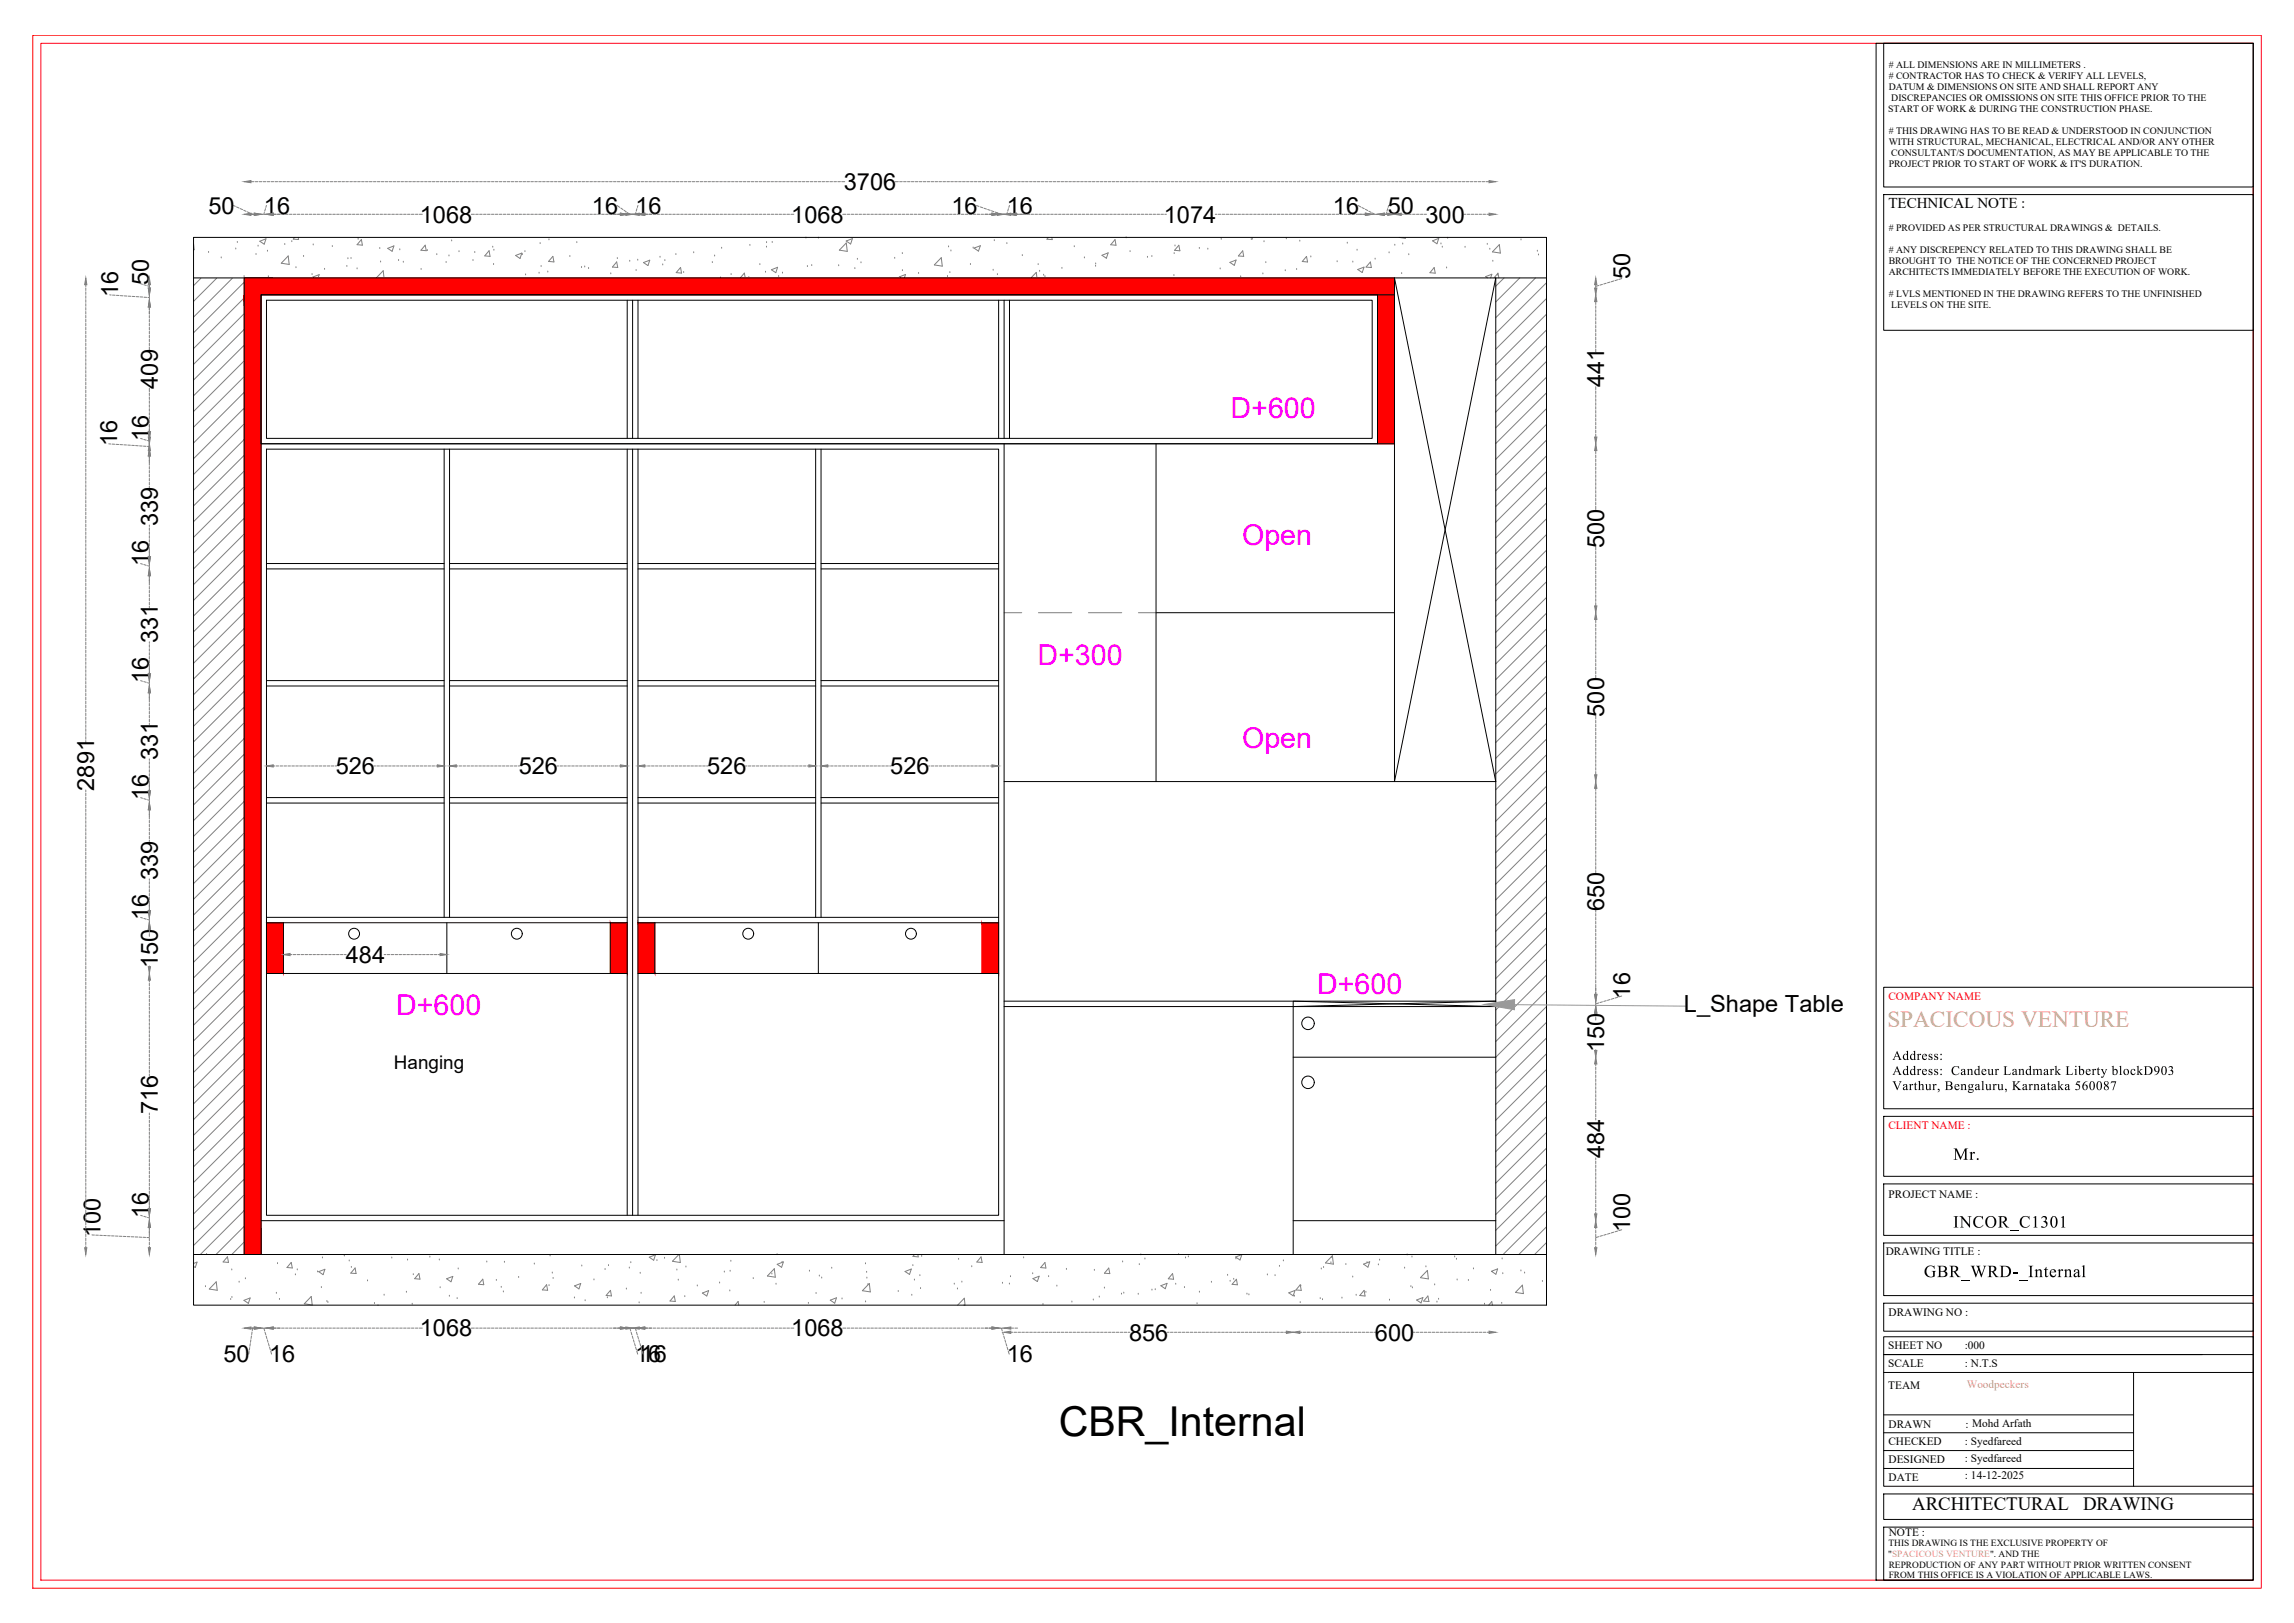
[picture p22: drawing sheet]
<svg xmlns="http://www.w3.org/2000/svg" width="1189mm" height="841mm" viewBox="0 0 1189 841" stroke-linecap="round" stroke-linejoin="round" font-family="sans-serif">
<defs><g id="words">
<text font-size="21.3" x="549" y="744">CBR_Internal</text>
<g font-size="14.9" fill="#f0f">
<text x="638" y="216">D+600</text>
<text x="644" y="282">Open</text>
<text x="538" y="345">D+300</text>
<text x="644" y="388">Open</text>
<text x="683" y="515">D+600</text>
<text x="205" y="526">D+600</text>
</g>
<g font-size="12.2">
<text x="437" y="98">3706</text>
<text x="108" y="111">50</text>
<text x="137" y="111">16</text>
<text x="307" y="111">16</text>
<text x="329" y="111">16</text>
<text x="493" y="111">16</text>
<text x="522" y="111">16</text>
<text x="691" y="111">16</text>
<text x="719" y="111">50</text>
<text x="218" y="115">1068</text>
<text x="410" y="115">1068</text>
<text x="603" y="115">1074</text>
<text x="739" y="115">300</text>
<text x="77" y="147" transform="rotate(-90 77 147)">50</text>
<text x="845" y="145" transform="rotate(-90 845 145)">50</text>
<text x="61" y="154" transform="rotate(-90 61 154)">16</text>
<text x="82" y="201" transform="rotate(-90 82 201)">409</text>
<text x="831" y="201" transform="rotate(-90 831 201)">441</text>
<text x="61" y="231" transform="rotate(-90 61 231)">16</text>
<text x="77" y="228" transform="rotate(-90 77 228)">16</text>
<text x="82" y="273" transform="rotate(-90 82 273)">339</text>
<text x="831" y="284" transform="rotate(-90 831 284)">500</text>
<text x="77" y="293" transform="rotate(-90 77 293)">16</text>
<text x="82" y="333" transform="rotate(-90 82 333)">331</text>
<text x="77" y="354" transform="rotate(-90 77 354)">16</text>
<text x="831" y="371" transform="rotate(-90 831 371)">500</text>
<text x="82" y="394" transform="rotate(-90 82 394)">331</text>
<text x="174" y="401">526</text>
<text x="269" y="401">526</text>
<text x="366" y="401">526</text>
<text x="461" y="401">526</text>
<text x="49" y="410" transform="rotate(-90 49 410)">2891</text>
<text x="77" y="415" transform="rotate(-90 77 415)">16</text>
<text x="82" y="456" transform="rotate(-90 82 456)">339</text>
<text x="831" y="472" transform="rotate(-90 831 472)">650</text>
<text x="77" y="477" transform="rotate(-90 77 477)">16</text>
<text x="82" y="502" transform="rotate(-90 82 502)">150</text>
<text x="179" y="499">484</text>
<text x="845" y="517" transform="rotate(-90 845 517)">16</text>
<text x="873" y="525">L_Shape Table</text>
<text x="831" y="545" transform="rotate(-90 831 545)">150</text>
<text x="82" y="577" transform="rotate(-90 82 577)">716</text>
<text x="831" y="600" transform="rotate(-90 831 600)">484</text>
<text x="77" y="631" transform="rotate(-90 77 631)">16</text>
<text x="52" y="641" transform="rotate(-90 52 641)">100</text>
<text x="845" y="639" transform="rotate(-90 845 639)">100</text>
<text x="218" y="692">1068</text>
<text x="410" y="692">1068</text>
<text x="585" y="695">856</text>
<text x="713" y="695">600</text>
<text x="116" y="706">50</text>
<text x="139" y="706">16</text>
<text x="329" y="706">16</text>
<text x="522" y="706">16</text>
</g>
<text font-size="12" fill="#dda56e" x="978" y="532">SPACICOUS VENTURE</text>
<g font-size="9.8">
<text x="204" y="554">Hanging</text>
<text x="991" y="783">ARCHITECTURAL</text>
<text x="1080" y="783">DRAWING</text>
</g>
<g font-size="8.9">
<text x="1012" y="601">Mr.</text>
<text x="1012" y="636">INCOR_C1301</text>
<text x="997" y="662">GBR_WRD-_Internal</text>
</g>
<text font-size="7.8" x="979" y="108">TECHNICAL NOTE :</text>
<g font-size="6.8">
<text x="981" y="549">Address:</text>
<text x="981" y="557">Address: Candeur Landmark Liberty blockD903</text>
<text x="981" y="565">Varthur, Bengaluru, Karnataka 560087</text>
</g>
<g font-size="5.9" fill="#f00">
<text x="979" y="518">COMPANY NAME</text>
<text x="979" y="585">CLIENT NAME :</text>
</g>
<g font-size="5.9">
<text x="979" y="621">PROJECT NAME :</text>
<text x="977" y="650">DRAWING TITLE :</text>
<text x="979" y="682">DRAWING NO :</text>
<text x="979" y="699">SHEET NO</text>
<text x="1018" y="699">:000</text>
<text x="979" y="708">SCALE</text>
<text x="1018" y="708">: N.T.S</text>
<text x="979" y="720">TEAM</text>
<text x="979" y="740">DRAWN</text>
<text x="1019" y="740">: Mohd Arfath</text>
<text x="979" y="749">CHECKED</text>
<text x="1018" y="749">: Syedfareed</text>
<text x="979" y="758">DESIGNED</text>
<text x="1018" y="758">: Syedfareed</text>
<text x="979" y="768">DATE</text>
<text x="1018" y="766">: 14-12-2025</text>
<text x="979" y="796">NOTE :</text>
</g>
<text font-size="5.9" fill="#dda56e" x="1019" y="719">Woodpeckers</text>
<g font-size="5.1">
<text x="979" y="35"># ALL DIMENSIONS ARE IN MILLIMETERS .</text>
<text x="979" y="41"># CONTRACTOR HAS TO CHECK &amp; VERIFY ALL LEVELS,</text>
<text x="979" y="46">DATUM &amp; DIMENSIONS ON SITE AND SHALL REPORT ANY</text>
<text x="980" y="52">DISCREPANCIES OR OMISSIONS ON SITE THIS OFFICE PRIOR TO THE</text>
<text x="979" y="58">START OF WORK &amp; DURING THE CONSTRUCTION PHASE.</text>
<text x="979" y="69"># THIS DRAWING HAS TO BE READ &amp; UNDERSTOOD IN CONJUNCTION</text>
<text x="979" y="75">WITH STRUCTURAL, MECHANICAL, ELECTRICAL AND/OR ANY OTHER</text>
<text x="980" y="81">CONSULTANT/S DOCUMENTATION, AS MAY BE APPLICABLE TO THE</text>
<text x="979" y="87">PROJECT PRIOR TO START OF WORK &amp; IT'S DURATION.</text>
<text x="979" y="120"># PROVIDED AS PER STRUCTURAL DRAWINGS &amp; DETAILS.</text>
<text x="979" y="131"># ANY DISCREPENCY RELATED TO THIS DRAWING SHALL BE</text>
<text x="979" y="137">BROUGHT TO THE NOTICE OF THE CONCERNED PROJECT</text>
<text x="979" y="142">ARCHITECTS IMMEDIATELY BEFORE THE EXECUTION OF WORK.</text>
<text x="979" y="154"># LVLS MENTIONED IN THE DRAWING REFERS TO THE UNFINISHED</text>
<text x="980" y="160">LEVELS ON THE SITE.</text>
</g>
<g font-size="4.9">
<text x="979" y="801">THIS DRAWING IS THE EXCLUSIVE PROPERTY OF</text>
<text x="979" y="807">&quot;SPACICOUS VENTURE&quot;. AND THE</text>
<text x="979" y="812">REPRODUCTION OF ANY PART WITHOUT PRIOR WRITTEN CONSENT</text>
<text x="979" y="818">FROM THIS OFFICE IS A VIOLATION OF APPLICABLE LAWS.</text>
</g>
</g></defs>
<!-- layer: 0 -->
<g fill="none" stroke="#808080" stroke-width=".52">
<path d="M130 94h2M132 94h2M134 94h2M136 94h2M138 94h2M140 94h2M143 94h1M145 94h1M147 94h1M149 94h1M151 94h1M153 94h1"/>
<path d="M155 94h1M157 94h1M159 94h1M161 94h1M163 94h1M165 94h1M167 94h1M169 94h1M171 94h1M173 94h1M175 94h2M177 94h2"/>
<path d="M179 94h2M181 94h2M183 94h2M185 94h2M187 94h2M189 94h2M191 94h2M194 94h1M196 94h1M198 94h1M200 94h1M202 94h1"/>
<path d="M204 94h1M206 94h1M208 94h1M210 94h1M212 94h1M214 94h1M216 94h1M218 94h1M220 94h1M222 94h1M224 94h1M226 94h2"/>
<path d="M228 94h2M230 94h2M232 94h2M234 94h2M236 94h2M238 94h2M240 94h2M242 94h2M244 94h2M247 94h1M249 94h1M251 94h1"/>
<path d="M253 94h1M255 94h1M257 94h1M259 94h1M261 94h1M263 94h1M265 94h1M267 94h1M269 94h1M271 94h1M273 94h1M275 94h1"/>
<path d="M277 94h1M279 94h2M281 94h2M283 94h2M285 94h2M287 94h2M289 94h2M291 94h2M293 94h2M296 94h1M298 94h1M300 94h1"/>
<path d="M302 94h1M304 94h1M306 94h1M308 94h1M310 94h1M312 94h1M314 94h1M316 94h1M318 94h1M320 94h1M322 94h1M324 94h1"/>
<path d="M326 94h1M328 94h1M330 94h2M332 94h2M334 94h2M336 94h2M338 94h2M340 94h2M342 94h2M344 94h2M346 94h2M349 94h1"/>
<path d="M351 94h1M353 94h1M355 94h1M357 94h1M359 94h1M361 94h1M363 94h1M365 94h1M367 94h1M369 94h1M371 94h1M373 94h1"/>
<path d="M375 94h1M377 94h1M379 94h1M381 94h1M383 94h2M385 94h2M387 94h2M389 94h2M391 94h2M393 94h2M395 94h2M397 94h2"/>
<path d="M400 94h1M402 94h1M404 94h1M406 94h1M408 94h1M410 94h1M412 94h1M414 94h1M416 94h1M418 94h1M420 94h1M422 94h1"/>
<path d="M424 94h1M426 94h1M428 94h1M430 94h1M432 94h2M434 94h2M436 94h2M464 94h2M466 94h2M468 94h2M470 94h2M472 94h2"/>
<path d="M474 94h2M476 94h2M478 94h2M480 94h2M483 94h1M485 94h1M487 94h1M489 94h1M491 94h1M493 94h1M495 94h1M497 94h1"/>
<path d="M499 94h1M501 94h1M503 94h1M505 94h1M507 94h1M509 94h1M511 94h1M513 94h1M515 94h2M517 94h2M519 94h2M521 94h2"/>
<path d="M523 94h2M525 94h2M527 94h2M529 94h2M531 94h2M534 94h1M536 94h1M538 94h1M540 94h1M542 94h1M544 94h1M546 94h1"/>
<path d="M548 94h1M550 94h1M552 94h1M554 94h1M556 94h1M558 94h1M560 94h1M562 94h1M564 94h1M566 94h1M568 94h2M570 94h2"/>
<path d="M572 94h2M574 94h2M576 94h2M578 94h2M580 94h2M582 94h2M585 94h1M587 94h1M589 94h1M591 94h1M593 94h1M595 94h1"/>
<path d="M597 94h1M599 94h1M601 94h1M603 94h1M605 94h1M607 94h1M609 94h1M611 94h1M613 94h1M615 94h1M617 94h2M619 94h2"/>
<path d="M621 94h2M623 94h2M625 94h2M627 94h2M629 94h2M631 94h2M633 94h2M635 94h2M638 94h1M640 94h1M642 94h1M644 94h1"/>
<path d="M646 94h1M648 94h1M650 94h1M652 94h1M654 94h1M656 94h1M658 94h1M660 94h1M662 94h1M664 94h1M666 94h1M668 94h1"/>
<path d="M670 94h2M672 94h2M674 94h2M676 94h2M678 94h2M680 94h2M682 94h2M684 94h2M686 94h2M689 94h1M691 94h1M693 94h1"/>
<path d="M695 94h1M697 94h1M699 94h1M701 94h1M703 94h1M705 94h1M707 94h1M709 94h1M711 94h1M713 94h1M715 94h1M717 94h1"/>
<path d="M719 94h1M721 94h2M723 94h2M725 94h2M727 94h2M729 94h2M731 94h2M733 94h2M735 94h2M737 94h2M740 94h1M742 94h1"/>
<path d="M744 94h1M746 94h1M748 94h1M750 94h1M752 94h1M754 94h1M756 94h1M758 94h1M760 94h1M762 94h1M764 94h1M766 94h1"/>
<path d="M768 94h1M770 94h2M121 107h1M123 107l1 1M124 108l2 1M126 109l2 1M128 110h1M128 111h2M130 111h1M130 111h2M135 111h1M137 110v1"/>
<path d="M137 111h1M138 108l-1 1M138 107h.1M142 111h1M144 111h1M146 111h1M148 111h1M150 111h1M152 111h1M154 111h1M156 111h1M158 111h2"/>
<path d="M160 111h2M162 111h2M164 111h2M166 111h2M168 111h2M170 111h2M172 111h2M174 111h2M177 111h1M179 111h1M181 111h1M183 111h1"/>
<path d="M185 111h1M187 111h1M189 111h1M191 111h1M193 111h1M195 111h1M197 111h1M199 111h1M201 111h1M203 111h1M205 111h1M207 111h1"/>
<path d="M209 111h1M211 111h2M213 111h2M215 111h2M217 111h2M244 111h2M247 111h1M249 111h1M251 111h1M253 111h1M255 111h1M257 111h1"/>
<path d="M259 111h1M261 111h1M263 111h1M265 111h1M267 111h1M269 111h1M271 111h1M273 111h1M275 111h1M277 111h1M279 111h2M281 111h2"/>
<path d="M283 111h2M285 111h2M287 111h2M289 111h2M291 111h2M293 111h2M295 111h2M297 111h2M300 111h1M302 111h1M304 111h1M306 111h1"/>
<path d="M308 111h1M310 111h1M312 111h1M314 111h1M316 111h1M318 111h1M320 107h1M320 111h2M322 108l1 1M323 111h1M323 109l2 1M325 111h1"/>
<path d="M325 110l1 1M327 111h2M330 110l-1 1M330 111h1M330 108v1M331 107h-1M331 111h2M333 111h3M336 111h2M338 111h2M341 111h1M343 111h1"/>
<path d="M345 111h1M347 111h1M349 111h1M351 111h1M353 111h1M355 111h1M357 111h1M359 111h1M361 111h1M363 111h1M365 111h1M367 111h1"/>
<path d="M369 111h1M371 111h1M373 111h1M375 111h2M377 111h2M379 111h2M381 111h2M383 111h2M385 111h2M387 111h2M389 111h2M391 111h2"/>
<path d="M394 111h1M396 111h1M398 111h1M400 111h1M402 111h1M404 111h1M406 111h1M408 111h1M410 111h1M437 111h1M439 111h1M441 111h1"/>
<path d="M443 111h1M445 111h2M447 111h2M449 111h2M451 111h2M453 111h2M455 111h2M457 111h2M459 111h2M461 111h2M464 111h1M466 111h1"/>
<path d="M468 111h1M470 111h1M472 111h1M474 111h1M476 111h1M478 111h1M480 111h1M482 111h1M484 111h1M486 111h1M488 111h1M490 111h1"/>
<path d="M492 111h1M494 111h1M496 111h2M498 111h2M500 111h2M502 111h2M504 111h2M506 107h1M506 111h2M508 107l1 1M508 111h2M510 108h1"/>
<path d="M510 111h2M512 109h1M512 111h3M514 109l1 1M515 111h2M516 110h1M518 111h1M519 111h2M522 110v1M522 111h1M523 108l-1 1M523 107h.1"/>
<path d="M524 111h1M526 111h6M532 111h2M534 111h2M536 111h2M538 111h2M540 111h2M542 111h2M545 111h1M547 111h1M549 111h1M551 111h1"/>
<path d="M553 111h1M555 111h1M557 111h1M559 111h1M561 111h1M563 111h1M565 111h1M567 111h1M569 111h1M571 111h1M573 111h1M575 111h1"/>
<path d="M577 111h1M579 111h2M581 111h2M583 111h2M585 111h2M587 111h2M589 111h2M591 111h2M593 111h2M595 111h2M598 111h1M600 111h1"/>
<path d="M602 111h1M604 111h.1M630 111h1M631 111h2M633 111h2M635 111h2M637 111h2M640 111h1M642 111h1M644 111h1M646 111h1M648 111h1"/>
<path d="M650 111h1M652 111h1M654 111h1M656 111h1M658 111h1M660 111h1M662 111h1M664 111h1M666 111h1M668 111h1M670 111h1M672 111h1"/>
<path d="M674 111h2M676 111h2M678 111h2M680 111h2M682 111h2M684 111h2M686 111h2M688 111h2M690 111h2M693 111h1M695 111h1M697 111h1"/>
<path d="M699 111h1M701 111h1M703 111h5M704 107h1M706 108h1M708 108l1 1M709 109l2 1M711 111h1M711 110l2 1M713 111h1M717 111h2M719 110l-1 1"/>
<path d="M719 108v1M720 111h1M720 107h-1M726 111h1M728 111h1M730 111h1M732 111h1M734 111h1M736 111h2M738 111h1M759 111h1M760 111h2"/>
<path d="M762 111h2M764 111h2M767 111h1M769 111h1M771 111h1M100 126v3M108 131h.1M115 134h.1M122 129h.1M123 126h.1M133 132h.1M134 128h.1"/>
<path d="M135 125l3-1-1 3zM139 130h.1M148 127h.1M149 133l1 4-4-1zM151 125h.1M153 123l-1 1h3v-1M153 139h.1M157 133h.1M162 127h.1M168 140h.1M172 128h.1M180 138h.1"/>
<path d="M180 134h.1M182 134h.1M185 139h.1M186 124h.1M187 124l1 3h-3zM197 129h.1M197 136h.1M201 129l3-2-1 3zM207 135h.1M207 129h.1M209 136h.1M218 140h.1"/>
<path d="M220 127l1 3h-3zM221 130h.1M226 132h.1M231 136h.1M233 133h.1M234 125h.1M238 130h.1M245 135h.1M246 131h.1M253 130l1 3h-3zM255 128h.1M256 137h.1"/>
<path d="M256 130h.1M267 132l3-1v3zM271 132h.1M272 130h.1M280 126h.1M280 138h.1M284 124h.1M287 133v3l-3-1zM295 133h.1M299 126h.1M301 139h.1M303 138h.1"/>
<path d="M305 139h.1M320 136v3l-3-1zM320 134h.1M326 135h.1M331 135h.1M333 136l4-1-1 3zM342 133h.1M343 137h.1M345 135h.1M350 132h.1M353 139v3l-3-1zM360 131h.1"/>
<path d="M369 136h.1M370 133h.1M374 129h.1M389 127h.1M394 137h.1M397 128h.1M397 126h.1M400 140l3-1-1 2zM400 126h.1M418 123h.1M418 138h.1M421 138h.1"/>
<path d="M424 123h.1M435 138h.1M439 125l3-1-1 2zM439 126v4h-4zM443 139h.1M444 134h.1M446 136h.1M464 134h.1M468 131h.1M488 134v4l-4-1zM492 128h.1M493 130h.1"/>
<path d="M503 137h.1M504 129h.1M505 129l3-2-1 3zM515 125h.1M522 126h.1M530 132h.1M538 137h.1M543 123v1h2v-1M550 139h.1M557 128h.1M562 134h.1M568 138h.1"/>
<path d="M568 137h.1M571 132l3-1-1 3zM578 124v3h-2zM584 123h.1M586 130h.1M595 133h.1M597 133h.1M609 131h.1M609 127h.1M611 127v3h-2zM622 129h.1M626 129h.1"/>
<path d="M632 139h.1M633 124h.1M637 136l4-1-1 2zM644 130l1 3h-3zM648 124h.1M649 124h.1M655 125h.1M656 136h.1M667 124h.1M672 140h.1M674 125h.1M677 133l1 3h-3z"/>
<path d="M679 133h.1M693 136h.1M698 126h.1M701 136h.1M703 130h.1M704 140l3-2-1 3zM710 136l1 3-3-1zM713 134h.1M720 131h.1M723 127h.1M725 123l3 1v-1M727 126h.1"/>
<path d="M730 132h.1M742 125l4-1-1 2zM743 139l1 3-3-1zM747 126h.1M747 128h.1M750 139h.1M750 123h.1M759 128h.1M771 127h.1M772 129h.1M774 135h.1M777 127l1 4h-5z"/>
<path d="M788 124h.1M797 130h.1M797 132h.1M44 148v1M44 149v2M44 151v2M44 153v2M44 155v2M44 157v2M44 159v2M57 153h1M58 153h2"/>
<path d="M60 153h2M62 153h2M64 153h2M66 153l2 1M69 154h1M71 154h1M73 154h1M73 147h1M75 148h1M75 154h1M76 148h1M77 154h.1"/>
<path d="M77 146v1M77 148v1M77 153v1M77 155v1M77 159v2M104 144l-4 4M112 144l-12 12M120 144l-20 20M127 143h.1M127 146l-27 26M127 154l-27 27M139 143h.1"/>
<path d="M162 142h.1M163 144h-1l3-2v2M195 144l4-4v4M272 142h.1M279 142h.1M284 141h.1M317 142h.1M330 140h.1M354 141h.1M373 144h.1M379 142h.1M384 144l2-2v2"/>
<path d="M388 144h.1M397 141h.1M404 143h.1M406 142h.1M467 144l-1-1 3-1v2M468 140h.1M476 142h.1M491 143h.1M492 141h.1M515 140h.1M517 142h.1M534 144l3-3v3"/>
<path d="M539 141h.1M541 143h.1M542 143h.1M608 143h.1M643 143h.1M654 142h.1M666 140h.1M726 142h.1M771 144l-1-1 3-1v2M774 144l2-2 1 2M776 143h.1M779 144l-4 4"/>
<path d="M788 144l-13 12M796 144l-21 21M801 147l-26 26M801 155l-26 26M827 148v1M827 156v2M827 158v2M829 148h-2M830 147l-1 1M832 147h-1M834 146l-1 1M836 146h-1"/>
<path d="M838 145h-1M840 144l-1 1M44 161v2M44 163v2M44 165v2M44 168v1M44 170v1M44 172v1M44 174v1M44 176v1M44 178v1M44 180v1"/>
<path d="M77 161v2M77 163v2M77 166v1M77 168v1M77 170v1M77 172v1M77 174v1M77 176v1M77 178v1M77 180v1M127 163l-27 26M127 171l-27 26"/>
<path d="M127 179l-27 26M801 163l-26 26M801 171l-26 26M801 179l-26 26M827 160v2M827 163v1M827 165v1M827 167v1M827 169v1M827 171v1M827 173v1M827 175v1"/>
<path d="M827 177v1M827 179v1M44 182v1M44 184v1M44 186v1M44 188v1M44 190v1M44 192v1M44 194v1M44 196v1M44 198v1M127 187l-27 26"/>
<path d="M127 195l-27 26M801 187l-26 27M801 195l-26 27M827 181v1M44 200v2M44 202v2M44 204v2M44 206v2M44 208v2M44 210v2M44 212v2M44 214v2"/>
<path d="M44 216v2M44 219v1M77 201v2M77 204v1M77 206v1M77 208v1M77 210v1M77 212v1M77 214v1M77 216v1M77 218v1M77 220v2"/>
<path d="M127 203l-27 27M127 211l-27 27M127 220l-27 26M801 204l-26 26M801 212l-26 26M801 220l-26 26M827 200v2M827 203v1M827 205v1M827 207v1M827 209v1M827 211v1"/>
<path d="M827 213v1M827 215v1M827 217v1M827 219v1M44 221v1M44 223v1M44 225v1M44 227v1M44 229v1M44 231v1M44 233v1M44 235v1"/>
<path d="M44 237v1M44 239v1M56 230h1M58 230h1M60 230h1M62 230h2M64 231h2M66 231h2M68 231h2M70 231h2M72 231h2M73 227h1"/>
<path d="M74 231h2M75 228h1M76 231h1M76 228l1 1M77 222v2M77 225v1M77 227v1M77 229v2M77 232v1M77 233v2M77 236v5M127 228l-27 26"/>
<path d="M127 236l-27 26M801 228l-26 26M801 236l-26 26M827 221v1M827 223v1M827 225v1M827 233v2M827 236v1M827 238v1M827 240v1M44 241v1M44 243v1"/>
<path d="M44 245v1M44 247v1M44 249v1M44 251v2M44 253v2M44 255v2M44 257v2M44 259v2M77 242v1M77 244v1M77 246v1M77 248v1"/>
<path d="M77 250v1M77 252v1M127 244l-27 26M127 252l-27 26M801 244l-26 27M801 253l-26 26M827 242v1M827 244v1M827 246v1M827 248v1M827 250v2M827 252v2"/>
<path d="M827 254v2M827 256v2M827 258v2M44 261v2M44 263v2M44 265v2M44 268v1M44 270v1M44 272v1M44 274v1M44 276v1M44 278v1"/>
<path d="M44 280v1M77 272v1M77 274v1M77 276v1M77 278v1M77 280v1M127 260l-27 27M127 269l-27 26M127 277l-27 26M801 261l-26 26M801 269l-26 26M801 277l-26 26"/>
<path d="M827 260v2M827 262v2M44 282v1M44 284v1M44 286v1M44 288v1M44 290v1M44 292v1M44 294v1M44 296v1M44 298v1M73 292h1"/>
<path d="M75 293h1M76 293h1M77 282v1M77 284v5M77 292v1M77 294v1M77 298v5M127 285l-27 26M127 293l-27 26M801 285l-26 26M801 293l-26 27M827 283v2"/>
<path d="M827 286v1M827 288v1M827 290v1M827 292v1M827 294v1M827 296v1M827 298v1M44 300v1M44 302v2M44 304v2M44 306v2M44 308v2"/>
<path d="M44 310v2M44 312v2M44 314v2M44 316v2M44 318v2M77 304v1M77 306v1M77 308v1M77 310v1M77 312v1M77 314v1M127 301l-27 26"/>
<path d="M127 309l-27 27M127 317l-27 27M520 318h10M538 318h17M564 318h17M590 318h9M801 301l-26 27M801 310l-26 26M801 318l-26 26M827 300v1M827 302v1M827 304v1"/>
<path d="M827 306v2M827 308v2M827 310v2M827 312v2M44 321v1M44 323v1M44 325v1M44 327v1M44 329v1M44 331v1M44 333v1M44 335v1"/>
<path d="M44 337v1M44 339v1M77 333h.1M77 334v1M77 336v1M77 338v2M127 326l-27 26M127 334l-27 26M801 326l-26 26M801 334l-26 26M827 321v2M827 323v2"/>
<path d="M827 325v2M827 327v2M827 329v2M827 332v1M827 334v1M827 336v1M827 338v1M827 340v1M44 341v1M44 343v1M44 345v1M44 347v1"/>
<path d="M44 349v1M44 351v1M44 353v1M44 355v2M44 357v2M44 359v2M73 353h1M75 353l1 1M76 354h1M77 340v2M77 342v2M77 344v5"/>
<path d="M77 353v1M77 354v1M77 359v5M127 342l-27 26M127 350l-27 26M127 358l-27 26M801 342l-26 26M801 350l-26 27M801 359l-26 26M827 342v1M827 344v1M827 346v1"/>
<path d="M827 348v1M827 350v2M44 361v2M44 363v2M44 365v2M44 367v2M44 369v2M44 372v1M44 374v1M44 376v1M44 378v1M44 380v1"/>
<path d="M77 365v1M77 367v1M77 369v1M77 371v1M77 373v1M77 375v1M127 366l-27 27M127 375l-27 26M801 367l-26 26M801 375l-26 26M827 371v2M827 373v2"/>
<path d="M827 375v2M827 377v2M827 379v2M44 382v1M44 384v1M77 393v1M77 395v1M77 397v1M77 399v1M127 383l-27 26M127 391l-27 26M127 399l-27 26"/>
<path d="M142 397h.1M143 397h1M145 397h1M147 397h2M149 397h2M151 397h2M153 397h2M155 397h2M157 397h2M159 397h2M161 397h2M163 397h2"/>
<path d="M165 397h2M168 397h1M170 397h1M172 397h1M174 397h.1M194 397h1M195 397h2M197 397h2M199 397h2M201 397h2M203 397h2M206 397h1"/>
<path d="M208 397h1M210 397h1M212 397h1M214 397h1M216 397h1M218 397h1M220 397h1M222 397h1M224 397h1M226 397h1M236 397h1M238 397h1"/>
<path d="M240 397h1M242 397h1M244 397h1M246 397h1M248 397h1M250 397h2M252 397h2M254 397h2M256 397h2M258 397h2M260 397h2M262 397h2"/>
<path d="M264 397h2M267 397h1M269 397h.1M289 397h.1M290 397h2M292 397h2M294 397h2M296 397h2M298 397h2M300 397h2M302 397h2M304 397h2"/>
<path d="M306 397h2M308 397h2M311 397h1M313 397h1M315 397h1M317 397h1M319 397h1M321 397h1M334 397h1M336 397h1M338 397h1M340 397h1"/>
<path d="M342 397h1M344 397h1M346 397h1M348 397h1M350 397h1M352 397h1M354 397h1M356 397h1M358 397h1M360 397h1M362 397h1M364 397h2"/>
<path d="M366 397h1M386 397h1M388 397h1M390 397h1M392 397h1M394 397h1M396 397h1M398 397h1M400 397h1M402 397h1M404 397h1M406 397h2"/>
<path d="M408 397h2M410 397h2M412 397h2M414 397h2M416 397h2M418 397h1M429 397h1M430 397h2M432 397h2M435 397h1M437 397h1M439 397h1"/>
<path d="M441 397h1M443 397h1M445 397h1M447 397h1M449 397h1M451 397h1M453 397h1M455 397h1M457 397h1M459 397h1M461 397h1M481 397h1"/>
<path d="M483 397h1M485 397h1M487 397h1M489 397h1M491 397h1M493 397h1M495 397h1M497 397h1M499 397h1M501 397h1M503 397h1M505 397h1"/>
<path d="M507 397h2M509 397h2M511 397h2M513 397h1M801 383l-26 26M801 391l-26 26M801 399l-26 27M827 381v2M827 383v2M827 386v1M827 388v1M827 390v1"/>
<path d="M827 392v1M827 394v1M827 396v1M827 398v1M827 400v1M44 409v1M44 411v1M44 413v1M44 415v1M44 417v2M44 419v2M73 413l1 1"/>
<path d="M75 414h1M76 414l1 1M77 401v1M77 403v1M77 405v5M77 413v1M77 415v1M77 420v4M127 407l-27 26M127 415l-27 27M801 407l-26 27M801 416l-26 26"/>
<path d="M827 409v1M827 410v2M827 412v2M827 414v2M827 416v2M827 418v2M44 421v2M44 423v2M44 425v2M44 427v2M44 429v2M44 431v2"/>
<path d="M44 433v2M44 435v2M44 438v1M44 440v1M77 425v1M77 427v1M77 429v2M77 431v2M77 433v2M77 435v1M127 423l-27 27M127 432l-27 26"/>
<path d="M127 440l-27 26M801 424l-26 26M801 432l-26 26M827 420v2M827 423v1M827 425v1M827 427v1M827 429v1M827 431v1M827 433v1M827 435v1M827 437v1"/>
<path d="M827 439v1M44 442v1M44 444v1M44 446v1M44 448v1M44 450v1M44 452v1M44 454v1M44 456v1M44 458v1M44 460v1M77 455v1"/>
<path d="M77 457v1M77 459v1M127 448l-27 26M127 456l-27 26M801 440l-26 26M801 448l-26 26M801 456l-26 27M827 441v1M827 443v1M827 445v1M827 447v1M827 449v1"/>
<path d="M827 451v1M44 462v1M44 464v1M44 466v1M44 468v1M44 470v2M44 472v2M44 474v2M44 476v2M44 478v2M73 475l1 1M75 476h1"/>
<path d="M76 476l1 1M77 461v1M77 463v1M77 465v1M77 467v5M77 475v1M77 477v1M127 464l-27 26M127 472l-27 27M801 465l-26 26M801 473l-26 26M827 472v1"/>
<path d="M827 473v2M827 475v2M827 477v2M827 480v1M44 480v2M44 482v2M44 484v2M44 486v2M44 489v1M44 491v1M44 493v1M44 495v1"/>
<path d="M44 497v1M44 499v1M77 482v1M77 484v1M127 481l-27 26M127 489l-27 26M127 497l-27 26M150 495h1M152 495h1M154 495h1M156 495h1M158 495h1"/>
<path d="M160 495h1M162 495h2M164 495h2M166 495h2M168 495h2M170 495h2M172 495h2M174 495h2M176 495h2M178 495h1M199 495h1M201 495h1"/>
<path d="M203 495h1M205 495h1M207 495h1M209 495h1M211 495h1M213 495h1M215 495h1M217 495h1M219 495h1M221 495h1M223 495h1M225 495h1"/>
<path d="M227 495h1M801 481l-26 26M801 489l-26 26M801 497l-26 26M827 482v1M827 484v1M827 486v1M827 488v1M827 490v1M827 492v1M827 494v1M827 496v1"/>
<path d="M827 498v1M827 500v1M44 501v1M44 503v1M44 505v1M44 507v1M44 509v1M44 511v1M44 513v1M44 515v1M44 517v1M44 519v1"/>
<path d="M77 501h.1M77 508v1M77 510v1M77 512v1M77 514v1M77 516v1M77 518v1M77 520v1M127 505l-27 26M127 513l-27 26M801 505l-26 27M801 513l-26 27"/>
<path d="M827 502v1M827 504v1M827 506v1M827 508v1M827 510v1M827 512v2M827 514v1M827 519v1M829 520h-2M830 519l-1 1M832 519h-1M834 518h-1"/>
<path d="M836 517l-1 1M838 517h-1M840 516l-1 1M44 521v2M44 523v2M44 525v2M44 527v2M44 529v2M44 531v2M44 533v2M44 535v2M44 537v2"/>
<path d="M44 539v2M77 522v1M77 524v1M77 526v1M77 528v1M77 530v1M77 532v1M77 534v1M77 536v1M77 538v1M127 521l-27 27M127 529l-27 27"/>
<path d="M127 538l-27 26M801 522l-26 26M801 530l-26 26M801 538l-26 26M827 521v1M827 525v1M827 527v2M44 542v1M44 544v1M44 546v1M44 548v1M44 550v1"/>
<path d="M44 552v1M44 554v1M44 556v1M44 558v1M44 560v1M77 540v2M77 542v2M77 544v2M77 546v2M77 548v2M77 550v2M77 552v2"/>
<path d="M77 554v2M77 556v1M127 546l-27 26M127 554l-27 26M801 546l-26 26M801 554l-26 26M827 544h.1M827 551v1M827 553v1M827 555v1M827 557v1M827 559v1"/>
<path d="M44 562v1M44 564v1M44 566v1M44 568v1M44 570v1M44 572v1M44 574v2M44 576v2M44 578v2M77 577v1M77 578v2M127 562l-27 26"/>
<path d="M127 570l-27 26M127 578l-27 27M801 562l-26 27M801 571l-26 26M801 579l-26 26M827 561v1M827 563v1M827 565v2M827 567v2M827 569v2M827 571v2M827 573v2"/>
<path d="M827 575v2M827 577v2M827 579v1M44 580v2M44 582v2M44 584v2M44 586v2M44 588v2M44 591v1M44 593v1M44 595v1M44 597v1"/>
<path d="M44 599v1M77 580v2M77 582v2M77 584v2M77 587v1M77 589v1M77 591v1M77 593v1M77 595v1M77 597v1M77 599v1M127 587l-27 26"/>
<path d="M127 595l-27 26M801 587l-26 26M801 595l-26 26M44 601v1M44 603v1M44 605v1M44 607v1M44 609v1M44 611v1M44 613v1M44 615v1M44 617v1"/>
<path d="M44 619v1M77 601v1M77 603v1M77 605v1M77 607v1M77 609v1M77 611v1M77 613v1M77 615v1M77 617v1M77 619v2M127 603l-27 26"/>
<path d="M127 611l-27 26M127 619l-27 26M801 603l-26 26M801 611l-26 27M801 619l-26 27M827 600v1M827 602v1M827 604v1M827 606v1M827 608v1M827 610v1M827 612v1"/>
<path d="M827 614v1M827 616v1M827 618v1M827 620v1M44 621v1M44 623v2M44 625v2M44 627v2M44 629v2M44 631v2M44 633v2M44 635v2"/>
<path d="M44 637v2M44 639v2M48 640h1M73 630h1M75 630l1 1M76 631h1M77 621v2M77 623v2M77 625v1M77 630v1M77 631v2M77 636v5"/>
<path d="M127 627l-23 23M127 635l-15 15M801 628l-22 22M801 636l-14 14M827 622v1M827 624v1M827 626v1M827 628v1M827 636v1M827 638v1M827 640v1M832 640h-1"/>
<path d="M834 639h-1M836 639h-1M838 638h-1M840 637l-1 1M44 642v1M44 644v1M44 646v1M50 640h1M52 640h1M54 640h1M56 640h1M58 640h1"/>
<path d="M60 641h1M62 641h1M64 641h1M66 641h1M68 641h1M70 641h1M72 641h1M74 641h1M76 641h1M77 642v1M77 644v1M77 646v1"/>
<path d="M100 655l2-1-1 3-1-1M107 650h.1M118 651v3h-2zM120 658h.1M127 644l-7 6M144 655h.1M151 654v3h-2zM154 658h.1M165 659h.1M165 659l3-1-1 3zM167 652h.1M178 651h.1"/>
<path d="M181 653h.1M182 657h.1M184 657l1 3h-3zM203 652h.1M211 653h.1M217 660l1 3h-3zM223 651h.1M228 653h.1M237 658h.1M252 654h.1M261 654h.1M277 655h.1"/>
<path d="M285 651h.1M286 660h.1M302 656h.1M314 658h.1M315 656h.1M326 657h.1M327 654h.1M332 660h.1M336 651l4-1-1 3zM340 653h.1M344 652h.1M351 658h.1"/>
<path d="M352 650l-3 4h4l-1-4M355 657h.1M375 659h.1M378 659h.1M379 654h.1M401 657l1 5-4-1zM403 650h.1M403 655l3-1-1 3zM405 654h.1M419 659h.1M431 657h.1M449 655h.1"/>
<path d="M449 659h.1M469 659l3-1-1 2zM473 656h.1M474 650l-1 1h3v-1M478 651h.1M497 653h.1M504 656h.1M508 651l1 3h-3zM530 652h.1M542 654v3h-3zM553 658h.1M567 658h.1"/>
<path d="M575 657v3h-3zM582 654h.1M590 655h.1M591 650h.1M593 652h.1M608 660v3h-3zM611 650h.1M614 652h.1M616 651h.1M640 651l4-1-1 3zM641 652h.1M663 656h.1"/>
<path d="M665 653h.1M685 658h.1M686 657h.1M690 654h.1M690 652h.1M691 651v4l-4-1zM697 655h.1M707 655l3-1-1 3zM708 654h.1M714 655h.1M715 653h.1M728 657h.1"/>
<path d="M729 650h.1M732 651h.1M739 656h.1M740 658v5l-4-1zM754 651h.1M755 653h.1M764 658h.1M773 659l3-1-1 2zM778 652h.1M788 659h.1M790 660h.1M801 644l-6 6"/>
<path d="M827 642v1M827 644v1M827 646v1M829 641h-2M830 640l-1 1M106 667h.1M112 664l1 5-5-1zM120 673h.1M120 672h.1M124 664h.1M126 674l4-1-1 2zM127 663h.1"/>
<path d="M143 670h.1M145 673h.1M153 661h.1M161 672l1 4h-4zM167 667h.1M169 674h.1M170 675h.1M190 664h.1M194 675h.1M196 676h.1M199 671h.1M211 670h.1"/>
<path d="M214 676h.1M214 661h.1M228 667h.1M231 663l4-2-1 3zM233 672h.1M237 673h.1M250 663l1 3-3-1zM257 663h.1M260 667h.1M261 669h.1M269 662h.1M283 666l1 3-3-1z"/>
<path d="M285 666h.1M287 662h.1M298 673h.1M298 666l3-1-1 3zM303 674h.1M308 663h.1M315 673h.1M316 669l1 3-3-1zM325 668h.1M331 675h.1M332 670h.1M349 672l1 2h-3z"/>
<path d="M352 663h.1M355 672h.1M361 666h.1M364 670l3-1-1 3zM373 665h.1M378 669h.1M381 676l2-2v2M390 663h.1M396 675h.1M400 660h.1M402 665h.1M419 675h.1"/>
<path d="M423 670h.1M425 661h.1M426 662h.1M430 674l4-1-1 2zM436 673h.1M449 675h.1M449 662h.1M450 666h.1M451 665v4h-4zM466 669h.1M473 671h.1M474 663h.1"/>
<path d="M477 661h.1M477 668h.1M495 665h.1M496 668h.1M496 676l4-3v3M498 664h.1M500 676h.1M520 665h.1M523 665h.1M524 662h.1M535 660h.1M535 663l4-2-1 3z"/>
<path d="M541 676h.1M543 662h.1M548 666h.1M556 675h.1M567 674h.1M570 672h.1M572 667h.1M581 671h.1M582 670h.1M590 671h.1M597 669h.1M599 668h.1"/>
<path d="M602 666l3-1-1 3zM609 665h.1M614 667h.1M620 676h.1M622 670h.1M628 664h.1M636 661h.1M638 664h.1M639 663h.1M641 663v3h-2zM646 671h.1M647 671h.1"/>
<path d="M657 661h.1M661 661h.1M668 670l3-1-1 2zM671 672h.1M674 675h.1M674 666v3l-2-1zM674 666h.1M684 673h.1M685 673h.1M695 673h.1M701 662h.1M703 671h.1"/>
<path d="M707 669v3l-2-1zM708 670h.1M720 674h.1M731 667h.1M732 667h.1M734 674l3-2-1 3zM740 672l1 2h-3zM744 666h.1M745 675h.1M746 673h.1M755 663h.1M761 664h.1"/>
<path d="M769 676h.1M772 676l1-2v2M772 669h.1M778 675h.1M779 660h.1M789 666v4h-4zM799 664h.1M128 688h2M129 698v2M130 696v2M130 694v2M130 688h2"/>
<path d="M130 692v2M131 690l-1 2M131 688v2M135 688h1M137 688v2M137 688h1M137 690l1 2M138 692v2M139 694v2M139 696l1 2M140 698v1M142 688h1"/>
<path d="M144 688h1M146 688h1M148 688h1M150 688h1M152 688h1M154 688h1M156 688h1M158 688h2M160 688h2M162 688h2M164 688h2M166 688h2"/>
<path d="M168 688h2M170 688h2M172 688h2M174 688h2M177 688h1M179 688h1M181 688h1M183 688h1M185 688h1M187 688h1M189 688h1M191 688h1"/>
<path d="M193 688h1M195 688h1M197 688h1M199 688h1M201 688h1M203 688h1M205 688h1M207 688h1M209 688h1M211 688h2M213 688h2M215 688h2"/>
<path d="M217 688h2M244 688h2M247 688h1M249 688h1M251 688h1M253 688h1M255 688h1M257 688h1M259 688h1M261 688h1M263 688h1M265 688h1"/>
<path d="M267 688h1M269 688h1M271 688h1M273 688h1M275 688h1M277 688h1M279 688h2M281 688h2M283 688h2M285 688h2M287 688h2M289 688h2"/>
<path d="M291 688h2M293 688h2M295 688h2M297 688h2M300 688h1M302 688h1M304 688h1M306 688h1M308 688h1M310 688h1M312 688h1M314 688h1"/>
<path d="M316 688h1M318 688h1M320 688h2M323 688h1M325 688h1M326 688l1 2M327 688h2M327 690v2M328 692v2M328 694l1 2M329 696v2M329 688l1 2"/>
<path d="M329 698l1 1M330 688h1M330 690v2M330 692l1 2M331 694v2M331 688h2M332 696v2M332 698l1 1M333 688h3M336 688h2M338 688h2M341 688h1"/>
<path d="M343 688h1M345 688h1M347 688h1M349 688h1M351 688h1M353 688h1M355 688h1M357 688h1M359 688h1M361 688h1M363 688h1M365 688h1"/>
<path d="M367 688h1M369 688h1M371 688h1M373 688h1M375 688h2M377 688h2M379 688h2M381 688h2M383 688h2M385 688h2M387 688h2M389 688h2"/>
<path d="M391 688h2M394 688h1M396 688h1M398 688h1M400 688h1M402 688h1M404 688h1M406 688h1M408 688h1M410 688h1M437 688h1M439 688h1"/>
<path d="M441 688h1M443 688h1M445 688h2M447 688h2M449 688h2M451 688h2M453 688h2M455 688h2M457 688h2M459 688h2M461 688h2M464 688h1"/>
<path d="M466 688h1M468 688h1M470 688h1M472 688h1M474 688h1M476 688h1M478 688h1M480 688h1M482 688h1M484 688h1M486 688h1M488 688h1"/>
<path d="M490 688h1M492 688h1M494 688h1M496 688h2M498 688h2M500 688h2M502 688h2M504 688h2M506 688h2M508 688h2M510 688h2M512 688h2"/>
<path d="M518 688h1M519 688v2M519 688h1M520 690v2M520 692l1 2M521 694v2M521 696l1 2M522 698v1M524 690h1M524 688h1M525 690h2M526 688h1"/>
<path d="M528 690h1M530 690h1M532 690h1M534 690h1M536 690h1M538 690h1M540 690h1M542 690h1M544 690h1M546 690h1M548 690h1M550 690h1"/>
<path d="M552 690h1M554 690h1M556 690h1M558 690h1M560 690h2M562 690h2M564 690h2M566 690h2M568 690h2M570 690h2M572 690h2M574 690h2"/>
<path d="M576 690h2M578 690h2M581 690h1M583 690h1M585 690h1M605 690h1M607 690h1M609 690h1M611 690h1M613 690h1M615 690h1M617 690h1"/>
<path d="M619 690h1M621 690h1M623 690h1M625 690h1M627 690h1M629 690h1M631 690h1M633 690h1M635 690h1M637 690h2M639 690h2M641 690h2"/>
<path d="M643 690h2M645 690h2M647 690h2M649 690h2M651 690h2M654 690h1M656 690h1M658 690h1M660 690h1M662 690h1M664 690h1M666 690h1"/>
<path d="M674 690h1M675 690h2M677 690h2M679 690h2M681 690h2M683 690h2M686 690h1M688 690h1M690 690h1M692 690h1M694 690h1M696 690h1"/>
<path d="M698 690h1M700 690h1M702 690h1M704 690h1M706 690h1M708 690h1M710 690h1M712 690h1M732 690h1M734 690h1M736 690h1M738 690h1"/>
<path d="M740 690h1M742 690h2M744 690h2M746 690h2M748 690h2M750 690h2M752 690h2M754 690h2M756 690h2M759 690h1M761 690h1M763 690h1"/>
<path d="M765 690h1M767 690h1M769 690h1M771 690h1M129 700v2M140 700l1 2M330 700l1 2M333 700v2M523 700v2"/>
</g>
<g fill="#f00" stroke="#f00" stroke-width=".52">
<path d="M127 144l596 9v-9zM127 144l596 9h-596z"/>
<path d="M127 153l8 497v-497zM127 153l8 497h-8z"/>
<path d="M714 153l9 77v-77zM714 153l9 77h-9z"/>
<path d="M316 478l9 26v-26zM316 478l9 26h-9z"/>
<path d="M138 478l9 26v-26zM138 478l9 26h-9z"/>
<path d="M331 478l8 26v-26zM331 478l8 26h-8z"/>
<path d="M509 478l9 26v-26zM509 478l9 26h-9z"/>
</g>
<g fill="none" stroke="#000" stroke-width=".52">
<path d="M100 123h701v553h-701zM100 144h701M127 144v506M135 153h579v77h-579zM138 156h573v71h-573zM325 156v71M328 156v71M331 156v71M518 156v71M520 156v71M523 156v71M714 153v77"/>
<path d="M723 153h-588v497M135 230h588M138 233h380v397h-380zM230 233v242M233 233v242M325 233v397M328 233v397M331 233v397M423 233v242M426 233v242M520 230v420M599 230v175"/>
<path d="M138 295h92M138 292h92M233 295h92M233 292h92M331 295h92M331 292h92M426 295h92M426 292h92M599 318h124M138 355h92M138 353h92M233 355h92"/>
<path d="M233 353h92M331 355h92M331 353h92M426 355h92M426 353h92M138 416h92M138 413h92M233 416h92M233 413h92M331 416h92M331 413h92M426 416h92"/>
<path d="M426 413h92M520 405h255l-52-261v261l52-261v506M138 475h187M138 478h187M147 478v26M232 478v26M316 478v26M331 475h187M331 478h187M339 478v26M424 478v26M138 504h187"/>
<path d="M331 504h187M520 519h255l-105 3M520 522h255l-105-3v131M670 548h105M135 633h385M670 633h105M100 650h701"/>
<circle cx="184" cy="484" r="2.8"/>
<circle cx="268" cy="484" r="2.8"/>
<circle cx="388" cy="484" r="2.8"/>
<circle cx="472" cy="484" r="2.8"/>
<circle cx="678" cy="530" r="3"/>
<circle cx="678" cy="561" r="3"/>
</g>
<g fill="#808080" stroke="#808080" stroke-width=".52">
<path d="M826 401h2l-1 4z"/>
<path d="M827 318l1 3h-2z"/>
<path d="M826 314h2l-1 4z"/>
<path d="M827 230l1 3h-2z"/>
<path d="M826 226h2l-1 4z"/>
<path d="M827 153l1 3h-2z"/>
<path d="M826 149h2l-1 4z"/>
<path d="M827 144l1 4h-2z"/>
<path d="M827 405l1 4h-2z"/>
<path d="M826 515h2l-1 4z"/>
<path d="M827 522l1 3h-2z"/>
<path d="M826 544h2l-1 4z"/>
<path d="M827 548l1 3h-2z"/>
<path d="M826 629h2l-1 4z"/>
<path d="M827 633l1 3h-2z"/>
<path d="M826 647h2l-1 3z"/>
<path d="M520 690h4v1z"/>
<path d="M667 690h3l-3 1z"/>
<path d="M670 690h4v1z"/>
<path d="M772 690h3l-3 1z"/>
<path d="M138 688h4v1z"/>
<path d="M322 688h3l-3 1z"/>
<path d="M328 688h3v1z"/>
<path d="M324 688h4l-4 1z"/>
<path d="M331 688h3v1z"/>
<path d="M514 688h4l-4 1z"/>
<path d="M520 688h4v1z"/>
<path d="M132 688h3l-3 1z"/>
<path d="M127 688h3v1z"/>
<path d="M77 626h1l-1 4z"/>
<path d="M77 504l1 4h-1z"/>
<path d="M77 501h1l-1 3z"/>
<path d="M77 478l1 4h-1z"/>
<path d="M77 472h1l-1 3z"/>
<path d="M77 416l1 4h-1z"/>
<path d="M77 410h1l-1 3z"/>
<path d="M77 355l1 4h-1z"/>
<path d="M77 349h1l-1 4z"/>
<path d="M77 295l1 3h-1z"/>
<path d="M77 289h1l-1 3z"/>
<path d="M77 233l1 3h-1z"/>
<path d="M77 226h1l-1 4z"/>
<path d="M138 111l4-1v2z"/>
<path d="M322 110l3 1-3 1z"/>
<path d="M328 111l3-1v2z"/>
<path d="M324 110l4 1-4 1z"/>
<path d="M331 111l3-1v2z"/>
<path d="M514 110l4 1-4 1z"/>
<path d="M520 111l4-1v2z"/>
<path d="M517 110l3 1-3 1z"/>
<path d="M523 111l4-1v2z"/>
<path d="M708 110l3 1-3 1z"/>
<path d="M714 111l3-1v2z"/>
<path d="M719 110l4 1-4 1z"/>
<path d="M723 111l3-1v2z"/>
<path d="M772 110l3 1-3 1z"/>
<path d="M132 110l3 1-3 1z"/>
<path d="M127 111l3-1v2z"/>
<path d="M77 230l1 3h-1z"/>
<path d="M77 224h1l-1 3z"/>
<path d="M77 156l1 3h-1z"/>
<path d="M77 149h1l-1 4z"/>
<path d="M77 144l1 4h-1z"/>
<path d="M227 396l3 1h-3z"/>
<path d="M138 397l4-1v1z"/>
<path d="M233 397l3-1v1z"/>
<path d="M322 396l3 1h-3z"/>
<path d="M419 396l4 1h-4z"/>
<path d="M331 397l3-1v1z"/>
<path d="M426 397l3-1v1z"/>
<path d="M514 396l4 1h-4z"/>
<path d="M228 494l4 1h-4z"/>
<path d="M147 495l3-1v1z"/>
<path d="M77 633l1 3h-1z"/>
<path d="M77 647h1l-1 3z"/>
<path d="M44 647h1l-1 3z"/>
<path d="M44 144l1 4h-1z"/>
<path d="M127 94h3v1z"/>
<path d="M772 94h3l-3 1z"/>
</g>
<path d="M769 520l16-2v5z" fill="#989898" stroke="#989898" stroke-width=".52"/>
<path d="M785 521h89" fill="none" stroke="#989898" stroke-width=".52"/>
<!-- layer: TITLE BLOCK -->
<path d="M17 18h1155v805h-1155zM21 22h1147v797h-1147z" fill="none" stroke="#f00" stroke-width=".52"/>
<g fill="none" stroke="#000" stroke-width=".52">
<path d="M972 22h196v797h-196zM976 22h192v75h-192zM976 101h192v70h-192zM976 512h192v63h-192zM976 578h192v32h-192zM976 613h192v27h-192zM976 644h192v27h-192zM976 675h192v15h-192zM976 693h192v77h-192zM976 711h192M976 702h192M1106 711v59"/>
<path d="M976 733h130M976 752h130M976 742h130M976 774h192v13h-192zM976 761h130M976 791h192v28h-192z"/>
</g>
<g fill="#000">
<path d="M1124 553l1-1 1 1-1 1 1 1v1l-1 1h-1l2-1v-1h-2l2-1-1-1h-1zM1094 560h3l-2 5 1-4h-2zM1068 631l2-1v5v1h-2h1v-5zM1079 656h1v5l1 1h-2l1-1v-5z"/>
<path d="M1117 553h1l1 1-1 2-2 1 2-1v-1h-1zM1117 553v2h1v-2z"/>
<path d="M1121 553l1-1 1 2v2l-1 1h-1l-1-1zM1121 553v3l1 1v-3v-1z"/>
<path d="M1091 561l1-1 1 1-1 1 1 1-1 2-2-1 1-1-1-1zM1091 561a.9 .9 0 0 0 1 0 .9 .9 0 0 0-1 0zM1091 564a1 1 0 0 0 2 0 1 1 0 0 0-2 0z"/>
</g>
<use href="#words"/>
</svg>
